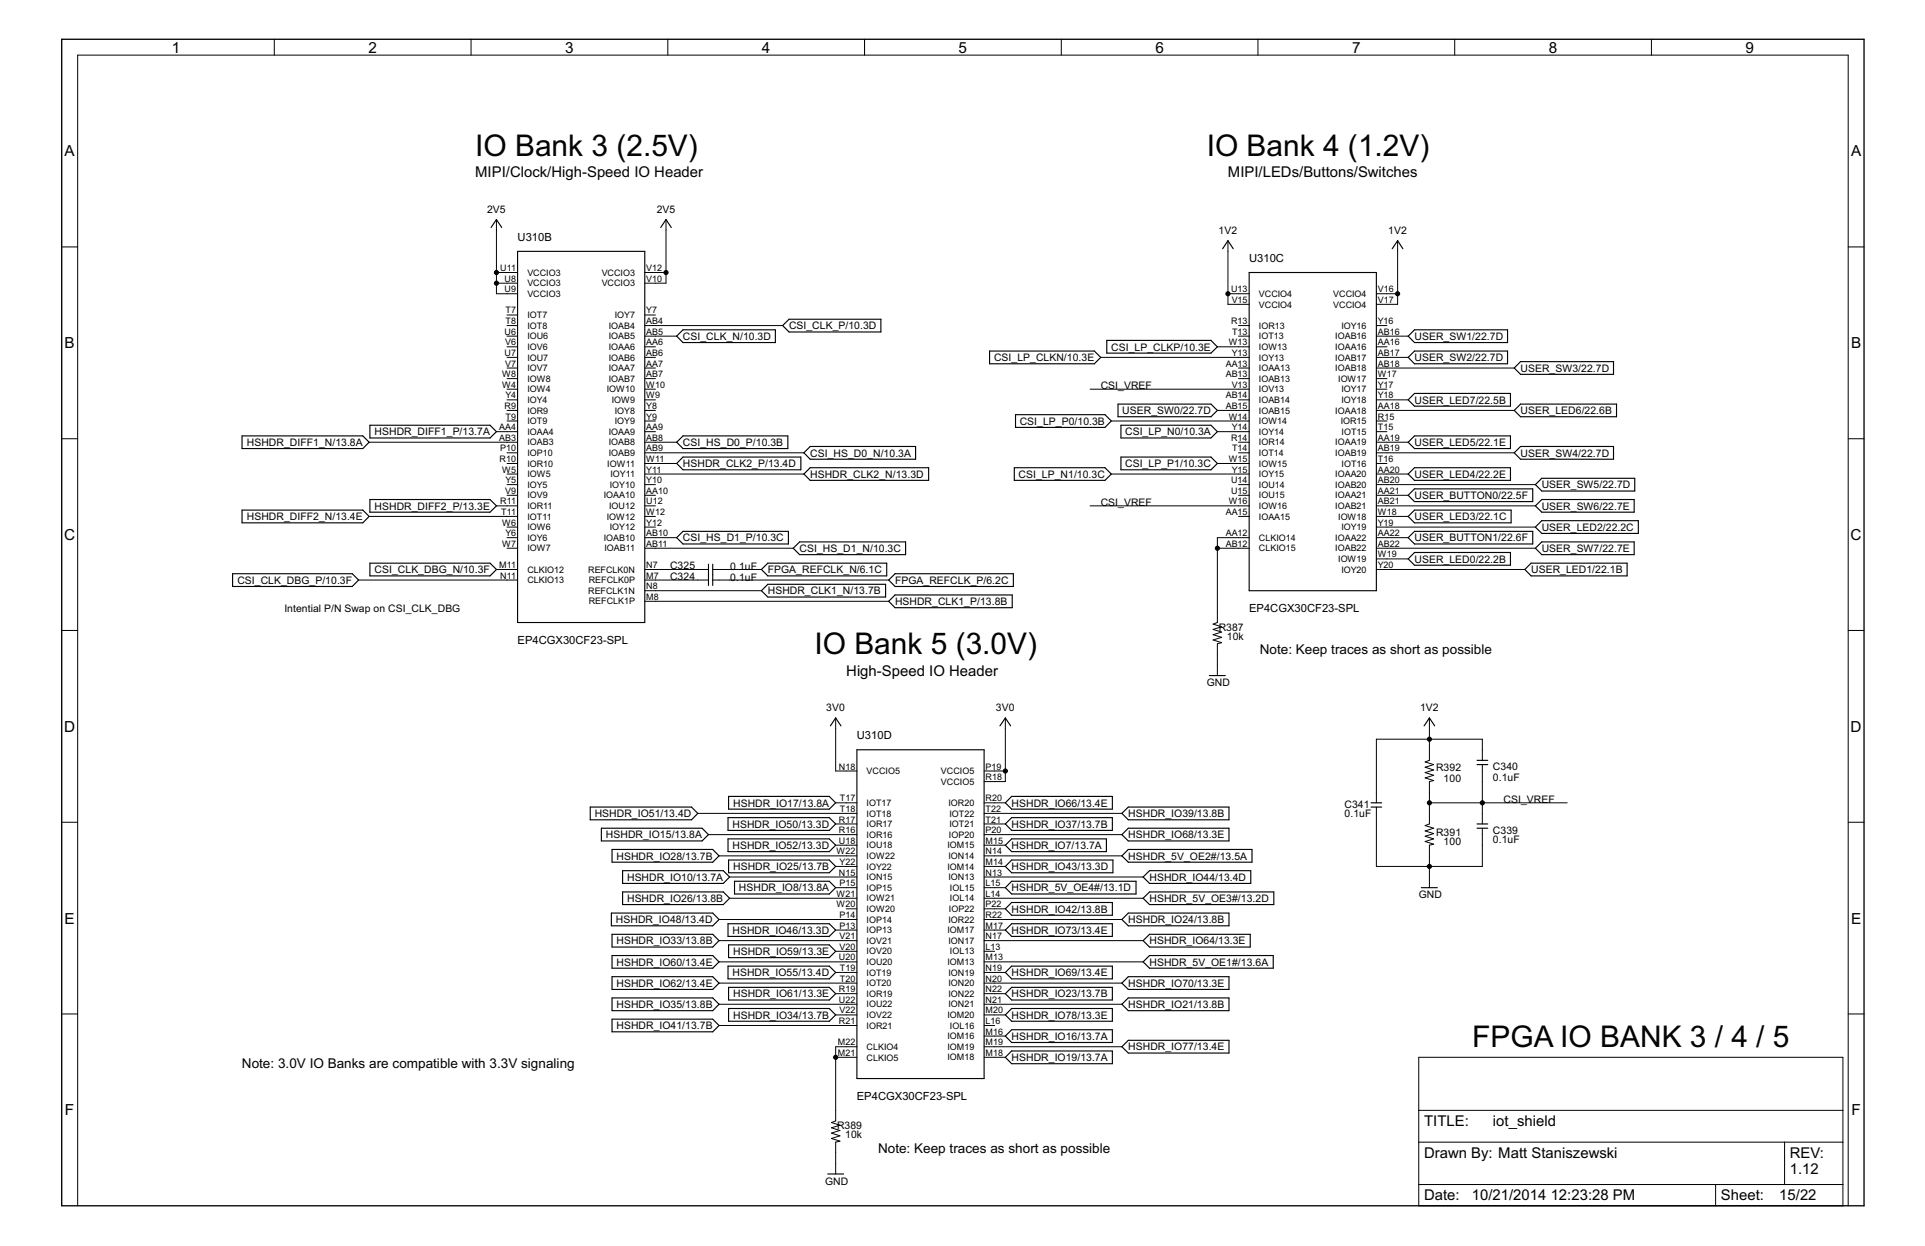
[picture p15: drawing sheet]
<svg xmlns="http://www.w3.org/2000/svg" width="432mm" height="279mm" viewBox="0 0 432 279" stroke-linecap="round" stroke-linejoin="round" font-family="sans-serif">
<defs><g id="words">
<g font-size="7.5">
<text x="106.6" y="35">IO Bank 3 (2.5V)</text>
<text x="270.7" y="35">IO Bank 4 (1.2V)</text>
<text x="182.7" y="146.7">IO Bank 5 (3.0V)</text>
<text x="330.2" y="234.7">FPGA IO BANK 3 / 4 / 5</text>
</g>
<g font-size="3.8">
<text x="38.5" y="11.8">1</text>
<text x="82.7" y="11.8">2</text>
<text x="126.8" y="11.8">3</text>
<text x="170.9" y="11.8">4</text>
<text x="215" y="11.8">5</text>
<text x="259.2" y="11.8">6</text>
<text x="303.3" y="11.8">7</text>
<text x="347.4" y="11.8">8</text>
<text x="391.5" y="11.8">9</text>
<text x="14.5" y="35.1">A</text>
<text x="415.2" y="35.1">A</text>
<text x="14.5" y="78.1">B</text>
<text x="415.2" y="78.1">B</text>
<text x="14.4" y="121.1">C</text>
<text x="415.1" y="121.1">C</text>
<text x="14.4" y="164.1">D</text>
<text x="415.1" y="164.1">D</text>
<text x="14.5" y="207.1">E</text>
<text x="415.2" y="207.1">E</text>
<text x="14.6" y="250.1">F</text>
<text x="415.3" y="250.1">F</text>
</g>
<g font-size="3.7">
<text x="106.6" y="39.7">MIPI/Clock/High-Speed IO Header</text>
<text x="275.4" y="39.7">MIPI/LEDs/Buttons/Switches</text>
<text x="189.8" y="151.5">High-Speed IO Header</text>
<text x="319.4" y="252.5">TITLE:</text>
<text x="334.9" y="252.5">iot_shield</text>
<text x="319.4" y="259.7">Drawn By: Matt Staniszewski</text>
<text x="401.5" y="259.7">REV:</text>
<text x="401.5" y="263.2">1.12</text>
<text x="319.4" y="269.2">Date:</text>
<text x="330.1" y="269.2">10/21/2014</text>
<text x="347.8" y="269.2">12:23:28 PM</text>
<text x="386" y="269.2">Sheet:</text>
<text x="399.1" y="269.2">15/22</text>
</g>
<g font-size="3.4">
<text x="282.6" y="146.7">Note: Keep traces as short as possible</text>
<text x="54.3" y="239.5">Note: 3.0V IO Banks are compatible with 3.3V signaling</text>
<text x="197" y="258.5">Note: Keep traces as short as possible</text>
</g>
<g font-size="2.8">
<text x="116.1" y="54">U310B</text>
<text x="280.2" y="58.7">U310C</text>
<text x="280.2" y="137.2">EP4CGX30CF23-SPL</text>
<text x="116.1" y="144.3">EP4CGX30CF23-SPL</text>
<text x="192.2" y="165.7">U310D</text>
<text x="192.2" y="246.6">EP4CGX30CF23-SPL</text>
</g>
<g font-size="2.6">
<text x="109.3" y="47.7">2V5</text>
<text x="147.3" y="47.7">2V5</text>
<text x="273.3" y="52.5">1V2</text>
<text x="311.4" y="52.5">1V2</text>
<text x="153.2" y="76.2">CSI_CLK_N/10.3D</text>
<text x="177" y="73.8">CSI_CLK_P/10.3D</text>
<text x="317.3" y="76.2">USER_SW1/22.7D</text>
<text x="223" y="81">CSI_LP_CLKN/10.3E</text>
<text x="249.3" y="78.6">CSI_LP_CLKP/10.3E</text>
<text x="317.3" y="81">USER_SW2/22.7D</text>
<text x="341.1" y="83.4">USER_SW3/22.7D</text>
<text x="246.9" y="87.3">CSI_VREF</text>
<text x="228.7" y="95.2">CSI_LP_P0/10.3B</text>
<text x="251.7" y="92.9">USER_SW0/22.7D</text>
<text x="317.3" y="90.5">USER_LED7/22.5B</text>
<text x="341.1" y="92.9">USER_LED6/22.6B</text>
<text x="55.4" y="100">HSHDR_DIFF1_N/13.8A</text>
<text x="84" y="97.6">HSHDR_DIFF1_P/13.7A</text>
<text x="153.2" y="100">CSI_HS_D0_P/10.3B</text>
<text x="252.4" y="97.6">CSI_LP_N0/10.3A</text>
<text x="317.3" y="100">USER_LED5/22.1E</text>
<text x="153.2" y="104.8">HSHDR_CLK2_P/13.4D</text>
<text x="181.7" y="102.4">CSI_HS_D0_N/10.3A</text>
<text x="181.7" y="107.1">HSHDR_CLK2_N/13.3D</text>
<text x="228.5" y="107.1">CSI_LP_N1/10.3C</text>
<text x="252.4" y="104.8">CSI_LP_P1/10.3C</text>
<text x="317.3" y="107.1">USER_LED4/22.2E</text>
<text x="341.1" y="102.4">USER_SW4/22.7D</text>
<text x="246.9" y="113.4">CSI_VREF</text>
<text x="317.3" y="111.9">USER_BUTTON0/22.5F</text>
<text x="345.8" y="109.5">USER_SW5/22.7D</text>
<text x="55.4" y="116.7">HSHDR_DIFF2_N/13.4E</text>
<text x="84" y="114.3">HSHDR_DIFF2_P/13.3E</text>
<text x="317.3" y="116.6">USER_LED3/22.1C</text>
<text x="345.8" y="119">USER_LED2/22.2C</text>
<text x="345.8" y="114.3">USER_SW6/22.7E</text>
<text x="153.2" y="121.4">CSI_HS_D1_P/10.3C</text>
<text x="179.4" y="123.8">CSI_HS_D1_N/10.3C</text>
<text x="317.3" y="121.4">USER_BUTTON1/22.6F</text>
<text x="345.8" y="123.8">USER_SW7/22.7E</text>
<text x="53.2" y="130.9">CSI_CLK_DBG_P/10.3F</text>
<text x="84" y="128.5">CSI_CLK_DBG_N/10.3F</text>
<text x="150.3" y="127.6">C325</text>
<text x="150.3" y="130">C324</text>
<text x="163.8" y="127.8">0.1uF</text>
<text x="163.8" y="130.2">0.1uF</text>
<text x="172.2" y="128.5">FPGA_REFCLK_N/6.1C</text>
<text x="200.8" y="130.9">FPGA_REFCLK_P/6.2C</text>
<text x="317.3" y="126.2">USER_LED0/22.2B</text>
<text x="343.5" y="128.5">USER_LED1/22.1B</text>
<text x="63.8" y="137.2">Intential P/N Swap on CSI_CLK_DBG</text>
<text x="172.2" y="133.3">HSHDR_CLK1_N/13.7B</text>
<text x="200.8" y="135.7">HSHDR_CLK1_P/13.8B</text>
<text x="273.4" y="141.4">R387</text>
<text x="275.2" y="143.5">10k</text>
<text x="270.7" y="153.9">GND</text>
<text x="185.4" y="159.5">3V0</text>
<text x="223.4" y="159.5">3V0</text>
<text x="318.5" y="159.5">1V2</text>
<text x="322.1" y="172.9">R392</text>
<text x="334.9" y="172.8">C340</text>
<text x="323.8" y="175.3">100</text>
<text x="334.9" y="175.2">0.1uF</text>
<text x="133.4" y="183.2">HSHDR_IO51/13.4D</text>
<text x="164.3" y="185.6">HSHDR_IO50/13.3D</text>
<text x="164.5" y="180.9">HSHDR_IO17/13.8A</text>
<text x="226.9" y="185.6">HSHDR_IO37/13.7B</text>
<text x="226.9" y="180.9">HSHDR_IO66/13.4E</text>
<text x="253.1" y="183.2">HSHDR_IO39/13.8B</text>
<text x="301.6" y="183.2">0.1uF</text>
<text x="301.6" y="181.1">C341</text>
<text x="337.3" y="180">CSI_VREF</text>
<text x="135.9" y="188">HSHDR_IO15/13.8A</text>
<text x="164.3" y="190.4">HSHDR_IO52/13.3D</text>
<text x="226.9" y="190.4">HSHDR_IO7/13.7A</text>
<text x="253.1" y="188">HSHDR_IO68/13.3E</text>
<text x="322.1" y="187.4">R391</text>
<text x="323.8" y="189.5">100</text>
<text x="334.9" y="188.9">0.1uF</text>
<text x="334.9" y="187">C339</text>
<text x="138.3" y="192.7">HSHDR_IO28/13.7B</text>
<text x="140.7" y="197.5">HSHDR_IO10/13.7A</text>
<text x="164.5" y="195.1">HSHDR_IO25/13.7B</text>
<text x="226.9" y="195.1">HSHDR_IO43/13.3D</text>
<text x="253.1" y="192.7">HSHDR_5V_OE2#/13.5A</text>
<text x="257.8" y="197.5">HSHDR_IO44/13.4D</text>
<text x="140.7" y="202.3">HSHDR_IO26/13.8B</text>
<text x="165.8" y="199.9">HSHDR_IO8/13.8A</text>
<text x="226.9" y="199.9">HSHDR_5V_OE4#/13.1D</text>
<text x="257.8" y="202.3">HSHDR_5V_OE3#/13.2D</text>
<text x="318.2" y="201.4">GND</text>
<text x="138.2" y="207">HSHDR_IO48/13.4D</text>
<text x="164.3" y="209.4">HSHDR_IO46/13.3D</text>
<text x="226.9" y="204.6">HSHDR_IO42/13.8B</text>
<text x="226.9" y="209.4">HSHDR_IO73/13.4E</text>
<text x="253.1" y="207">HSHDR_IO24/13.8B</text>
<text x="138.3" y="211.8">HSHDR_IO33/13.8B</text>
<text x="164.5" y="214.2">HSHDR_IO59/13.3E</text>
<text x="257.8" y="211.8">HSHDR_IO64/13.3E</text>
<text x="138.3" y="216.5">HSHDR_IO60/13.4E</text>
<text x="138.3" y="221.3">HSHDR_IO62/13.4E</text>
<text x="164.3" y="218.9">HSHDR_IO55/13.4D</text>
<text x="226.9" y="218.9">HSHDR_IO69/13.4E</text>
<text x="253.1" y="221.3">HSHDR_IO70/13.3E</text>
<text x="257.8" y="216.5">HSHDR_5V_OE1#/13.6A</text>
<text x="138.3" y="226">HSHDR_IO35/13.8B</text>
<text x="164.5" y="223.7">HSHDR_IO61/13.3E</text>
<text x="226.9" y="223.7">HSHDR_IO23/13.7B</text>
<text x="253.1" y="226">HSHDR_IO21/13.8B</text>
<text x="138.3" y="230.8">HSHDR_IO41/13.7B</text>
<text x="164.5" y="228.4">HSHDR_IO34/13.7B</text>
<text x="226.9" y="233.2">HSHDR_IO16/13.7A</text>
<text x="226.9" y="228.4">HSHDR_IO78/13.3E</text>
<text x="226.9" y="237.9">HSHDR_IO19/13.7A</text>
<text x="253.1" y="235.5">HSHDR_IO77/13.4E</text>
<text x="187.8" y="253.2">R389</text>
<text x="189.6" y="255.3">10k</text>
<text x="185.1" y="265.6">GND</text>
</g>
<g font-size="2.2">
<text x="112.2" y="60.8">U11</text>
<text x="113.2" y="63.2">U8</text>
<text x="113.2" y="65.5">U9</text>
<text x="118.3" y="61.8">VCCIO3</text>
<text x="118.3" y="64.2">VCCIO3</text>
<text x="135" y="64.2">VCCIO3</text>
<text x="135" y="61.8">VCCIO3</text>
<text x="145" y="63.2">V10</text>
<text x="145" y="60.8">V12</text>
<text x="276.2" y="65.5">U13</text>
<text x="309.1" y="65.5">V16</text>
<text x="113.4" y="70.3">T7</text>
<text x="118.3" y="71.3">IOT7</text>
<text x="118.3" y="66.6">VCCIO3</text>
<text x="137.9" y="71.3">IOY7</text>
<text x="145" y="70.3">Y7</text>
<text x="276.3" y="67.9">V15</text>
<text x="282.4" y="66.6">VCCIO4</text>
<text x="282.4" y="69">VCCIO4</text>
<text x="299.1" y="66.6">VCCIO4</text>
<text x="299.1" y="69">VCCIO4</text>
<text x="309.1" y="67.9">V17</text>
<text x="113.2" y="75.1">U6</text>
<text x="113.3" y="77.4">V6</text>
<text x="113.4" y="72.7">T8</text>
<text x="118.3" y="73.7">IOT8</text>
<text x="118.3" y="76.1">IOU6</text>
<text x="136.5" y="73.7">IOAB4</text>
<text x="136.5" y="76.1">IOAB5</text>
<text x="145" y="72.7">AB4</text>
<text x="145" y="75.1">AB5</text>
<text x="145" y="77.4">AA6</text>
<text x="275.6" y="77.4">W13</text>
<text x="276.2" y="72.7">R13</text>
<text x="276.4" y="75.1">T13</text>
<text x="282.4" y="73.7">IOR13</text>
<text x="282.4" y="76.1">IOT13</text>
<text x="299.5" y="76.1">IOAB16</text>
<text x="300.9" y="73.7">IOY16</text>
<text x="309.1" y="75.1">AB16</text>
<text x="309.1" y="72.7">Y16</text>
<text x="309.1" y="77.4">AA16</text>
<text x="113.2" y="79.8">U7</text>
<text x="113.3" y="82.2">V7</text>
<text x="118.3" y="78.5">IOV6</text>
<text x="118.3" y="80.9">IOU7</text>
<text x="118.3" y="83.2">IOV7</text>
<text x="136.5" y="78.5">IOAA6</text>
<text x="136.5" y="80.8">IOAB6</text>
<text x="136.5" y="83.2">IOAA7</text>
<text x="145" y="79.8">AB6</text>
<text x="145" y="82.2">AA7</text>
<text x="275" y="82.2">AA13</text>
<text x="276.3" y="79.8">Y13</text>
<text x="282.4" y="78.5">IOW13</text>
<text x="282.4" y="80.9">IOY13</text>
<text x="282.4" y="83.2">IOAA13</text>
<text x="299.5" y="78.5">IOAA16</text>
<text x="299.5" y="80.8">IOAB17</text>
<text x="299.5" y="83.2">IOAB18</text>
<text x="309.1" y="79.8">AB17</text>
<text x="309.1" y="82.2">AB18</text>
<text x="112.6" y="84.6">W8</text>
<text x="112.6" y="86.9">W4</text>
<text x="113.4" y="89.3">Y4</text>
<text x="118.3" y="85.6">IOW8</text>
<text x="118.3" y="88">IOW4</text>
<text x="136.1" y="88">IOW10</text>
<text x="136.5" y="85.6">IOAB7</text>
<text x="145" y="84.6">AB7</text>
<text x="145" y="86.9">W10</text>
<text x="145" y="89.3">W9</text>
<text x="275" y="84.6">AB13</text>
<text x="275" y="89.3">AB14</text>
<text x="276.3" y="86.9">V13</text>
<text x="282.4" y="85.6">IOAB13</text>
<text x="282.4" y="88">IOV13</text>
<text x="300.2" y="85.6">IOW17</text>
<text x="300.9" y="88">IOY17</text>
<text x="309.1" y="84.6">W17</text>
<text x="309.1" y="86.9">Y17</text>
<text x="309.1" y="89.3">Y18</text>
<text x="113.2" y="91.7">R9</text>
<text x="113.4" y="94.1">T9</text>
<text x="118.3" y="90.4">IOY4</text>
<text x="118.3" y="92.7">IOR9</text>
<text x="118.3" y="95.1">IOT9</text>
<text x="137.2" y="90.4">IOW9</text>
<text x="137.9" y="92.7">IOY8</text>
<text x="137.9" y="95.1">IOY9</text>
<text x="145" y="91.7">Y8</text>
<text x="145" y="94.1">Y9</text>
<text x="275" y="91.7">AB15</text>
<text x="275.6" y="94.1">W14</text>
<text x="282.4" y="90.4">IOAB14</text>
<text x="282.4" y="92.7">IOAB15</text>
<text x="282.4" y="95.1">IOW14</text>
<text x="299.5" y="92.7">IOAA18</text>
<text x="300.7" y="95.1">IOR15</text>
<text x="300.9" y="90.4">IOY18</text>
<text x="309.1" y="91.7">AA18</text>
<text x="309.1" y="94.1">R15</text>
<text x="112" y="96.5">AA4</text>
<text x="112" y="98.8">AB3</text>
<text x="112.2" y="101.2">P10</text>
<text x="118.3" y="97.5">IOAA4</text>
<text x="118.3" y="99.9">IOAB3</text>
<text x="136.5" y="97.5">IOAA9</text>
<text x="136.5" y="99.9">IOAB8</text>
<text x="145" y="96.5">AA9</text>
<text x="145" y="98.8">AB8</text>
<text x="145" y="101.2">AB9</text>
<text x="276.2" y="98.8">R14</text>
<text x="276.3" y="96.5">Y14</text>
<text x="276.4" y="101.2">T14</text>
<text x="282.4" y="97.5">IOY14</text>
<text x="282.4" y="99.9">IOR14</text>
<text x="299.5" y="99.9">IOAA19</text>
<text x="300.9" y="97.5">IOT15</text>
<text x="309.1" y="96.5">T15</text>
<text x="309.1" y="98.8">AA19</text>
<text x="309.1" y="101.2">AB19</text>
<text x="112.1" y="103.6">R10</text>
<text x="112.6" y="106">W5</text>
<text x="118.3" y="102.3">IOP10</text>
<text x="118.3" y="104.6">IOR10</text>
<text x="118.3" y="107">IOW5</text>
<text x="136.2" y="104.6">IOW11</text>
<text x="136.5" y="102.2">IOAB9</text>
<text x="137" y="107">IOY11</text>
<text x="145" y="103.6">W11</text>
<text x="145" y="106">Y11</text>
<text x="275.6" y="103.6">W15</text>
<text x="276.3" y="106">Y15</text>
<text x="282.4" y="102.3">IOT14</text>
<text x="282.4" y="104.6">IOW15</text>
<text x="282.4" y="107">IOY15</text>
<text x="299.5" y="102.2">IOAB19</text>
<text x="299.5" y="107">IOAA20</text>
<text x="300.9" y="104.6">IOT16</text>
<text x="309.1" y="103.6">T16</text>
<text x="309.1" y="106">AA20</text>
<text x="112.2" y="113.1">R11</text>
<text x="113.3" y="110.7">V9</text>
<text x="113.4" y="108.3">Y5</text>
<text x="118.3" y="109.4">IOY5</text>
<text x="118.3" y="111.8">IOV9</text>
<text x="135.4" y="111.8">IOAA10</text>
<text x="136.8" y="109.4">IOY10</text>
<text x="145" y="108.3">Y10</text>
<text x="145" y="110.7">AA10</text>
<text x="145" y="113.1">U12</text>
<text x="275.6" y="113.1">W16</text>
<text x="276.2" y="108.3">U14</text>
<text x="276.2" y="110.7">U15</text>
<text x="282.4" y="109.4">IOU14</text>
<text x="282.4" y="111.8">IOU15</text>
<text x="299.5" y="109.4">IOAB20</text>
<text x="299.5" y="111.8">IOAA21</text>
<text x="309.1" y="108.3">AB20</text>
<text x="309.1" y="110.7">AA21</text>
<text x="309.1" y="113.1">AB21</text>
<text x="112.4" y="115.5">T11</text>
<text x="112.6" y="117.9">W6</text>
<text x="118.3" y="114.1">IOR11</text>
<text x="118.3" y="116.5">IOT11</text>
<text x="118.3" y="118.9">IOW6</text>
<text x="136.1" y="116.5">IOW12</text>
<text x="136.6" y="114.1">IOU12</text>
<text x="136.8" y="118.9">IOY12</text>
<text x="145" y="115.5">W12</text>
<text x="145" y="117.9">Y12</text>
<text x="275" y="115.5">AA15</text>
<text x="282.4" y="114.1">IOW16</text>
<text x="282.4" y="116.5">IOAA15</text>
<text x="299.5" y="114.1">IOAB21</text>
<text x="300.2" y="116.5">IOW18</text>
<text x="300.9" y="118.9">IOY19</text>
<text x="309.1" y="115.5">W18</text>
<text x="309.1" y="117.9">Y19</text>
<text x="112.6" y="122.6">W7</text>
<text x="113.4" y="120.2">Y6</text>
<text x="118.3" y="121.3">IOY6</text>
<text x="118.3" y="123.7">IOW7</text>
<text x="135.4" y="121.3">IOAB10</text>
<text x="135.6" y="123.6">IOAB11</text>
<text x="145" y="120.2">AB10</text>
<text x="145" y="122.6">AB11</text>
<text x="275" y="120.2">AA12</text>
<text x="275" y="122.6">AB12</text>
<text x="282.4" y="121.3">CLKIO14</text>
<text x="282.4" y="123.7">CLKIO15</text>
<text x="299.5" y="121.3">IOAA22</text>
<text x="299.5" y="123.6">IOAB22</text>
<text x="309.1" y="120.2">AA22</text>
<text x="309.1" y="122.6">AB22</text>
<text x="309.1" y="125">W19</text>
<text x="112" y="127.4">M11</text>
<text x="112.2" y="129.7">N11</text>
<text x="118.3" y="128.4">CLKIO12</text>
<text x="118.3" y="130.8">CLKIO13</text>
<text x="131.9" y="128.4">REFCLK0N</text>
<text x="132.1" y="130.8">REFCLK0P</text>
<text x="145" y="129.7">M7</text>
<text x="145" y="127.4">N7</text>
<text x="300.2" y="126">IOW19</text>
<text x="300.9" y="128.4">IOY20</text>
<text x="309.1" y="127.4">Y20</text>
<text x="131.9" y="133.2">REFCLK1N</text>
<text x="132.1" y="135.5">REFCLK1P</text>
<text x="145" y="134.5">M8</text>
<text x="145" y="132.1">N8</text>
<text x="188.2" y="172.6">N18</text>
<text x="194.4" y="173.6">VCCIO5</text>
<text x="211.1" y="173.6">VCCIO5</text>
<text x="221.1" y="172.6">P19</text>
<text x="188.4" y="179.7">T17</text>
<text x="211.1" y="176">VCCIO5</text>
<text x="221.1" y="179.7">R20</text>
<text x="221.1" y="174.9">R18</text>
<text x="188.2" y="184.4">R17</text>
<text x="188.4" y="182.1">T18</text>
<text x="194.4" y="180.7">IOT17</text>
<text x="194.4" y="183.1">IOT18</text>
<text x="194.4" y="185.5">IOR17</text>
<text x="212.7" y="180.7">IOR20</text>
<text x="212.9" y="183.1">IOT22</text>
<text x="212.9" y="185.5">IOT21</text>
<text x="221.1" y="182.1">T22</text>
<text x="221.1" y="184.4">T21</text>
<text x="187.6" y="191.6">W22</text>
<text x="188.2" y="186.8">R16</text>
<text x="188.2" y="189.2">U18</text>
<text x="194.4" y="187.9">IOR16</text>
<text x="194.4" y="190.2">IOU18</text>
<text x="212.5" y="190.2">IOM15</text>
<text x="212.9" y="187.9">IOP20</text>
<text x="221.1" y="186.8">P20</text>
<text x="221.1" y="189.2">M15</text>
<text x="221.1" y="191.6">N14</text>
<text x="188.2" y="196.3">N15</text>
<text x="188.3" y="194">Y22</text>
<text x="194.4" y="192.6">IOW22</text>
<text x="194.4" y="195">IOY22</text>
<text x="194.4" y="197.4">ION15</text>
<text x="212.5" y="195">IOM14</text>
<text x="212.7" y="192.6">ION14</text>
<text x="212.7" y="197.4">ION13</text>
<text x="221.1" y="194">M14</text>
<text x="221.1" y="196.3">N13</text>
<text x="187.6" y="201.1">W21</text>
<text x="187.6" y="203.5">W20</text>
<text x="188.3" y="198.7">P15</text>
<text x="194.4" y="199.8">IOP15</text>
<text x="194.4" y="202.1">IOW21</text>
<text x="213.1" y="199.7">IOL15</text>
<text x="213.1" y="202.1">IOL14</text>
<text x="221.1" y="198.7">L15</text>
<text x="221.1" y="201.1">L14</text>
<text x="221.1" y="203.5">P22</text>
<text x="188.3" y="205.8">P14</text>
<text x="188.3" y="208.2">P13</text>
<text x="194.4" y="204.5">IOW20</text>
<text x="194.4" y="206.9">IOP14</text>
<text x="194.4" y="209.3">IOP13</text>
<text x="212.5" y="209.3">IOM17</text>
<text x="212.7" y="206.9">IOR22</text>
<text x="212.9" y="204.5">IOP22</text>
<text x="221.1" y="205.8">R22</text>
<text x="221.1" y="208.2">M17</text>
<text x="188.2" y="215.4">U20</text>
<text x="188.3" y="210.6">V21</text>
<text x="188.3" y="213">V20</text>
<text x="194.4" y="211.6">IOV21</text>
<text x="194.4" y="214">IOV20</text>
<text x="212.7" y="211.6">ION17</text>
<text x="213.1" y="214">IOL13</text>
<text x="221.1" y="210.6">N17</text>
<text x="221.1" y="213">L13</text>
<text x="221.1" y="215.4">M13</text>
<text x="188.4" y="217.7">T19</text>
<text x="188.4" y="220.1">T20</text>
<text x="194.4" y="216.4">IOU20</text>
<text x="194.4" y="218.8">IOT19</text>
<text x="194.4" y="221.2">IOT20</text>
<text x="212.5" y="216.4">IOM13</text>
<text x="212.7" y="221.1">ION20</text>
<text x="212.7" y="218.8">ION19</text>
<text x="221.1" y="220.1">N20</text>
<text x="221.1" y="217.7">N19</text>
<text x="188.2" y="222.5">R19</text>
<text x="188.2" y="224.9">U22</text>
<text x="188.3" y="227.2">V22</text>
<text x="194.4" y="223.5">IOR19</text>
<text x="194.4" y="225.9">IOU22</text>
<text x="212.7" y="223.5">ION22</text>
<text x="212.7" y="225.9">ION21</text>
<text x="221.1" y="222.5">N22</text>
<text x="221.1" y="224.9">N21</text>
<text x="221.1" y="227.2">M20</text>
<text x="188.2" y="229.6">R21</text>
<text x="194.4" y="228.3">IOV22</text>
<text x="194.4" y="230.7">IOR21</text>
<text x="212.5" y="228.3">IOM20</text>
<text x="212.5" y="233">IOM16</text>
<text x="213.1" y="230.7">IOL16</text>
<text x="221.1" y="229.6">L16</text>
<text x="221.1" y="232">M16</text>
<text x="188" y="234.4">M22</text>
<text x="188" y="236.8">M21</text>
<text x="194.4" y="235.4">CLKIO4</text>
<text x="194.4" y="237.8">CLKIO5</text>
<text x="212.5" y="235.4">IOM19</text>
<text x="212.5" y="237.8">IOM18</text>
<text x="221.1" y="234.4">M19</text>
<text x="221.1" y="236.8">M18</text>
</g>
</g></defs>
<g fill="none" stroke="#000" stroke-width=".25">
<path d="M110.2 51l1.2-1.8 1.1 1.8M116.1 56.4h28.5v83.2h-28.5zM148.2 51l1.2-1.8 1.2 1.8M274.3 55.8l1.1-1.8 1.2 1.8M312.3 55.8l1.2-1.8 1.2 1.8M151.8 75.4l1.4-1.4h20.7v2.8h-20.7zM175.6 73l1.4-1.4h20.6v2.8h-20.6zM222 78.7h23.5l1.4 1.4-1.4 1.5h-23.5zM248.3 76.3h23.3l1.5 1.5-1.5 1.4h-23.3zM280.2 61.1h28.5v71.4h-28.5zM315.9 75.4l1.4-1.4h20.9v2.8h-20.9zM54.3 97.7h27.1l1.4 1.5-1.4 1.4h-27.1z"/>
<path d="M83 95.4h26.9l1.5 1.4-1.5 1.4h-26.9zM153.2 97.7h23.5v2.9h-23.5l-1.4-1.4zM227.8 93h20.1l1.4 1.4-1.4 1.4h-20.1zM250.8 90.6h20.8l1.5 1.4-1.5 1.5h-20.8zM251.4 95.4h20.2l1.5 1.4-1.5 1.4h-20.2zM315.9 99.2l1.4-1.5h21.5v2.9h-21.5zM315.9 80.1l1.4-1.4h20.9v2.9h-20.9zM317.3 88.2h21.5v2.9h-21.5l-1.4-1.4zM341.1 90.6h21.5v2.9h-21.5l-1.4-1.5zM341.1 81.1h20.8v2.8h-20.8l-1.4-1.4zM54.3 114.4h27.1l1.4 1.4-1.4 1.4h-27.1zM83 112h26.9l1.5 1.4-1.5 1.5h-26.9z"/>
<path d="M153.2 119.1h23.6v2.9h-23.6l-1.4-1.4zM153.2 102.5h26.4v2.8h-26.4l-1.4-1.4zM181.7 104.9h26.6v2.8h-26.6l-1.4-1.4zM181.7 100.1h23.7v2.9h-23.7l-1.4-1.5zM227.5 104.9h20.4l1.4 1.4-1.4 1.4h-20.4zM251.4 102.5h20.2l1.5 1.4-1.5 1.4h-20.2zM317.3 104.9h21.5v2.8h-21.5l-1.4-1.4zM317.3 114.4h21.7v2.8h-21.7l-1.4-1.4zM317.3 109.6h26.5v2.9h-26.5l-1.4-1.4zM317.3 119.1h26.5v2.9h-26.5l-1.4-1.4zM341.1 100.1h20.8v2.9h-20.8l-1.4-1.5zM344.4 118.2l1.4-1.4h21.7v2.8h-21.7z"/>
<path d="M344.4 108.7l1.4-1.4h20.9v2.8h-20.9zM344.4 113.4l1.4-1.4h20.8v2.9h-20.8zM52.2 128.7h26.8l1.4 1.4-1.4 1.4h-26.8zM83 126.3h26.9l1.5 1.4-1.5 1.4h-26.9zM158.9 126.5v4.8M159.9 126.5v4.8M170.8 127.7l1.4-1.4h26.7v2.8h-26.7zM170.8 132.5l1.4-1.5h26.4v2.9h-26.4zM177.9 122.9l1.5-1.4h23.7v2.9h-23.7zM199.3 130.1l1.5-1.4h26.5v2.8h-26.5zM199.3 134.8l1.5-1.4h26.3v2.9h-26.3zM317.3 123.9h21.5v2.8h-21.5l-1.4-1.4z"/>
<path d="M343.5 126.3h21.5v2.8h-21.5l-1.5-1.4zM344.4 122.9l1.4-1.4h20.8v2.9h-20.8zM271.3 151.5h3.5M163.4 178.6h22.6l1.5 1.4-1.5 1.4h-22.6zM186.3 162.8l1.2-1.8 1.1 1.8M192.2 168.1h28.5v73.8h-28.5zM224.3 162.8l1.2-1.8 1.2 1.8M226.9 178.6h22.6v2.8h-22.6l-1.4-1.4zM319.4 162.8l1.2-1.8 1.2 1.8M331.3 170.5h2.4M331.3 171.4h2.4M132.4 181h22.7l1.4 1.4-1.4 1.4h-22.7z"/>
<path d="M134.9 185.7h22.6l1.4 1.5-1.4 1.4h-22.6zM137.3 190.5h22.6l1.4 1.4-1.4 1.4h-22.6zM139.7 195.2h22.5l1.5 1.5-1.5 1.4h-22.5zM163.3 188.1h22.7l1.5 1.4-1.5 1.5h-22.7zM163.3 183.3h22.7l1.5 1.5-1.5 1.4h-22.7zM163.4 192.8h22.6l1.5 1.5-1.5 1.4h-22.6zM164.8 197.6h21.2l1.5 1.5-1.5 1.4h-21.2zM225.5 189.5l1.4-1.4h21.3v2.9h-21.3zM225.5 184.8l1.4-1.5h22.6v2.9h-22.6zM226.9 197.6h27.9v2.9h-27.9l-1.4-1.4zM226.9 192.8h22.7v2.9h-22.7l-1.4-1.4zM251.7 187.2l1.4-1.5h22.6v2.9h-22.6z"/>
<path d="M251.7 182.4l1.4-1.4h22.6v2.8h-22.6zM251.7 191.9l1.4-1.4h27.7v2.8h-27.7zM256.4 196.7l1.5-1.5h22.7v2.9h-22.7zM307.6 181h2.3M307.6 180h2.3M318.8 199.1h3.6M331.3 185.7h2.4M331.3 184.8h2.4M137.1 204.7h22.8l1.4 1.5-1.4 1.4h-22.8zM137.3 209.5h22.6l1.4 1.4-1.4 1.5h-22.6zM137.3 214.3h22.6l1.4 1.4-1.4 1.4h-22.6zM137.3 219h22.6l1.4 1.5-1.4 1.4h-22.6z"/>
<path d="M139.7 200h22.5l1.5 1.4-1.5 1.4h-22.5zM163.3 207.1h22.7l1.5 1.5-1.5 1.4h-22.7zM163.3 216.6h22.7l1.5 1.5-1.5 1.4h-22.7zM163.4 211.9h22.6l1.5 1.4-1.5 1.4h-22.6zM225.5 203.8l1.4-1.4h22.6v2.8h-22.6zM225.5 208.6l1.4-1.5h22.6v2.9h-22.6zM225.5 218.1l1.4-1.5h22.6v2.9h-22.6zM251.7 206.2l1.4-1.5h22.6v2.9h-22.6zM256.4 201.4l1.5-1.4h27.8v2.8h-27.8zM256.4 210.9l1.5-1.4h22.5v2.9h-22.5zM256.4 215.7l1.5-1.4h27.7v2.8h-27.7zM137.3 223.8h22.6l1.4 1.4-1.4 1.4h-22.6z"/>
<path d="M137.3 228.5h22.6l1.4 1.5-1.4 1.4h-22.6zM163.4 221.4h22.6l1.5 1.4-1.5 1.4h-22.6zM163.4 226.1h22.6l1.5 1.5-1.5 1.4h-22.6zM225.5 232.3l1.4-1.4h22.6v2.9h-22.6zM225.5 222.8l1.4-1.4h22.6v2.8h-22.6zM225.5 237.1l1.4-1.4h22.6v2.8h-22.6zM226.9 226.1h22.6v2.9h-22.6l-1.4-1.4zM251.7 225.2l1.4-1.4h22.6v2.8h-22.6zM251.7 220.5l1.4-1.5h22.6v2.9h-22.6zM251.7 234.7l1.4-1.4h22.6v2.8h-22.6zM185.7 263.2h3.5"/>
</g>
<g fill="none" stroke="#000" stroke-width=".22">
<path d="M61.5 8.8v3.6M105.7 8.8v3.6M149.8 8.8v3.6M193.9 8.8v3.6M238.1 8.8v3.6M282.2 8.8v3.6M326.3 8.8v3.6M370.4 8.8v3.6M13.8 55.4h3.6M111.4 49.2v16.7h4.7M149.4 49.2v14.3h-4.8M275.4 54v14.2h4.8"/>
<path d="M313.5 54v14.2h-4.8M414.6 55.4h3.5M111.4 61.1h4.7M111.4 63.5h4.7M113.7 70.6h2.4M113.7 73h2.4M113.7 75.4h2.4M113.7 77.8h2.4M144.6 70.6h2.4M144.6 73h31M144.6 75.4h7.2M144.6 77.8h2.4"/>
<path d="M144.6 61.1h4.8M273.1 77.8h7.1M275.4 65.9h4.8M277.8 73h2.4M277.8 75.4h2.4M308.7 73h2.4M308.7 75.4h7.2M308.7 77.8h2.4M308.7 65.9h4.8M13.8 98.4h3.6M82.8 99.2h33.3M111.4 96.8h4.7"/>
<path d="M113.7 80.1h2.4M113.7 82.5h2.4M113.7 84.9h2.4M113.7 87.3h2.4M113.7 89.7h2.4M113.7 92h2.4M113.7 94.4h2.4M144.6 80.1h2.4M144.6 82.5h2.4M144.6 84.9h2.4M144.6 87.3h2.4M144.6 89.7h2.4"/>
<path d="M144.6 92h2.4M144.6 94.4h2.4M144.6 96.8h2.4M144.6 99.2h7.2M244.5 87.3h35.7M246.9 80.1h33.3M249.3 94.4h30.9M273.1 92h7.1M273.1 96.8h7.1M277.8 82.5h2.4M277.8 84.9h2.4M277.8 89.7h2.4"/>
<path d="M277.8 99.2h2.4M308.7 80.1h7.2M308.7 82.5h31M308.7 84.9h2.4M308.7 87.3h2.4M308.7 89.7h7.2M308.7 92h31M308.7 94.4h2.4M308.7 96.8h2.4M308.7 99.2h7.2M414.6 98.4h3.5M82.8 115.8h33.3"/>
<path d="M111.4 113.4h4.7M113.7 101.5h2.4M113.7 103.9h2.4M113.7 106.3h2.4M113.7 108.7h2.4M113.7 111.1h2.4M113.7 118.2h2.4M144.6 101.5h35.7M144.6 103.9h7.2M144.6 106.3h35.7M144.6 108.7h2.4M144.6 111.1h2.4"/>
<path d="M144.6 113.4h2.4M144.6 115.8h2.4M144.6 118.2h2.4M244.5 113.4h35.7M249.3 106.3h30.9M273.1 103.9h7.1M277.8 101.5h2.4M277.8 108.7h2.4M277.8 111.1h2.4M277.8 115.8h2.4M308.7 101.5h31M308.7 103.9h2.4"/>
<path d="M308.7 106.3h7.2M308.7 108.7h35.7M308.7 111.1h7.2M308.7 113.4h35.7M308.7 115.8h7.2M308.7 118.2h35.7M80.4 130.1h35.7M111.4 127.7h4.7M113.7 120.6h2.4M113.7 122.9h2.4M144.6 127.7h14.3M144.6 130.1h14.3"/>
<path d="M144.6 120.6h7.2M144.6 122.9h33.3M144.6 134.8h54.7M144.6 132.5h26.2M159.9 127.7h10.9M159.9 130.1h39.4M273.1 122.9h7.1M280.2 120.6h-7.1v19l-1 .4 1.9 .5-1.9 .6 1.9 .6-1.9 .6 1.9 .6-1.9 .6 1.9 .6-.9 .3v7.1M308.7 127.7h33.3M308.7 120.6h7.2M308.7 122.9h35.7M308.7 125.3h7.2"/>
<path d="M13.8 141.4h3.6M414.6 141.4h3.5M187.5 161v11.9h4.7M220.7 172.9h4.8M225.5 161v14.3h-4.8M320.6 161v9.5l-.9 .4 1.9 .5-1.9 .6 1.9 .7-1.9 .5 1.9 .6-1.9 .6 1.9 .6-1 .3v9.5l-.9 .3 1.9 .6-1.9 .6 1.9 .6-1.9 .6 1.9 .6-1.9 .6 1.9 .6-1 .2v9.6M332.5 170.5v-4.7h-23.8v14.2M332.5 171.4v13.4M13.8 184.4h3.6M156.5 182.4h35.7M158.9 187.2h33.3M161.3 191.9h30.9"/>
<path d="M163.7 196.7h28.5M187.5 180h4.7M187.5 184.8h4.7M187.5 189.5h4.7M187.5 194.3h4.7M187.5 199.1h4.7M220.7 180h4.8M220.7 182.4h31M220.7 184.8h4.8M220.7 187.2h31M220.7 189.5h4.8M220.7 191.9h31"/>
<path d="M220.7 194.3h4.8M220.7 196.7h35.7M220.7 199.1h4.8M308.7 181v13.3h23.8v-8.6M320.6 180h30.9M414.6 184.4h3.5M161.3 206.2h30.9M161.3 210.9h30.9M161.3 215.7h30.9M163.7 201.4h28.5M187.5 208.6h4.7M187.5 213.3h4.7"/>
<path d="M187.5 218.1h4.7M189.8 203.8h2.4M220.7 201.4h35.7M220.7 203.8h4.8M220.7 206.2h31M220.7 208.6h4.8M220.7 210.9h35.7M220.7 213.3h2.4M220.7 215.7h35.7M220.7 218.1h4.8M13.8 227.4h3.6M161.3 220.5h30.9"/>
<path d="M161.3 225.2h30.9M161.3 230h30.9M187.5 237.1h4.7M187.5 222.8h4.7M187.5 227.6h4.7M192.2 234.7h-4.7v16.7l-1 .3 1.9 .6-1.9 .6 1.9 .6-1.9 .6 1.9 .6-1.9 .6 1.9 .6-.9 .2v7.1M220.7 237.1h4.8M220.7 220.5h31M220.7 222.8h4.8M220.7 225.2h31M220.7 227.6h4.8M220.7 230h2.4"/>
<path d="M220.7 232.3h4.8M220.7 234.7h31M318.2 237.1h95.2v33.3h-95.2zM414.6 227.4h3.5M318.2 256.1h95.2M318.2 249h95.2M400.3 256.1v9.5M17.4 270.4v-258h397.2v258M318.2 265.6h95.2M384.8 265.6v4.8"/>
</g>
<path d="M13.8 8.8h404.3v261.6h-404.3z" fill="none" stroke="#000" stroke-width=".3"/>
<g fill="#000" stroke="#000" stroke-width=".22">
<circle cx="111.4" cy="63.5" r=".47"/>
<circle cx="111.4" cy="61.1" r=".47"/>
<circle cx="149.4" cy="61.1" r=".47"/>
<circle cx="275.4" cy="65.9" r=".47"/>
<circle cx="313.5" cy="65.9" r=".47"/>
<circle cx="273.1" cy="122.9" r=".47"/>
<circle cx="225.5" cy="172.9" r=".47"/>
<circle cx="320.6" cy="165.8" r=".47"/>
<circle cx="320.6" cy="194.3" r=".47"/>
<circle cx="320.6" cy="180" r=".47"/>
<circle cx="332.5" cy="180" r=".47"/>
<circle cx="187.5" cy="237.1" r=".47"/>
</g>
<use href="#words"/>
</svg>
